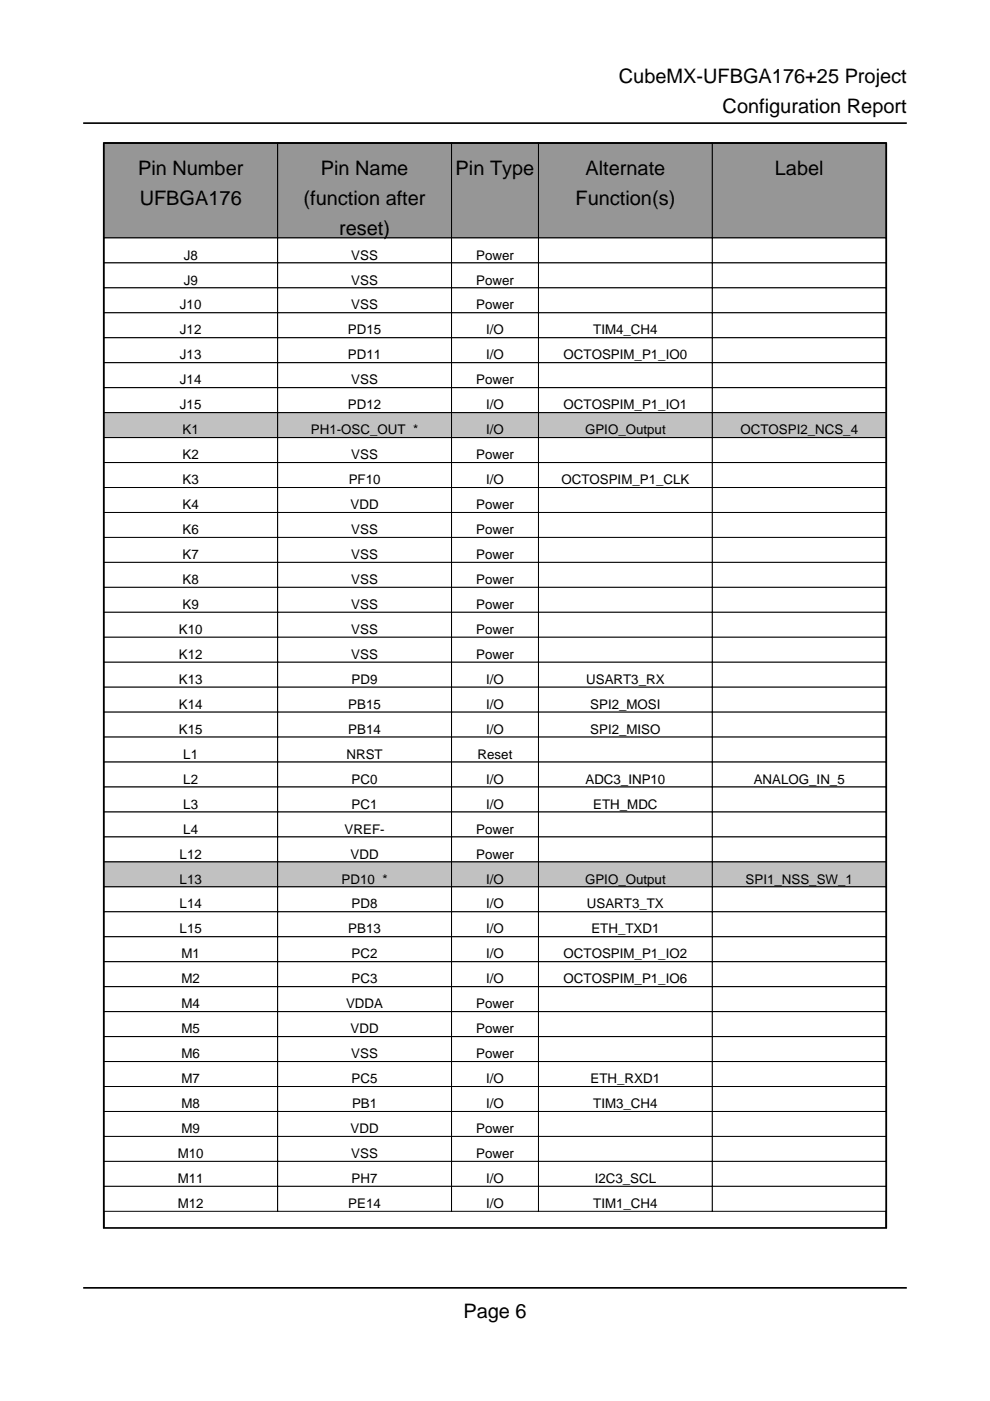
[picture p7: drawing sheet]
<svg xmlns="http://www.w3.org/2000/svg" width="210mm" height="297mm" viewBox="0 0 210 297" stroke-linecap="round" stroke-linejoin="round" font-family="sans-serif">
<defs><g id="words">
<g font-size="4.2">
<text x="131.2" y="17.6">CubeMX-UFBGA176+25 Project</text>
<text x="153.2" y="24">Configuration Report</text>
<text x="29.3" y="37">Pin Number</text>
<text x="68" y="37">Pin Name</text>
<text x="96.6" y="37">Pin Type</text>
<text x="124.1" y="37">Alternate</text>
<text x="164.3" y="37">Label</text>
<text x="29.6" y="43.4">UFBGA176</text>
<text x="64.4" y="43.4">(function after</text>
<text x="122" y="43.4">Function(s)</text>
<text x="71.9" y="49.7">reset)</text>
<text x="98.2" y="279.4">Page 6</text>
</g>
<g font-size="2.8">
<text x="38.9" y="55">J8</text>
<text x="74.5" y="55">VSS</text>
<text x="101" y="55">Power</text>
<text x="38.2" y="65.6">J10</text>
<text x="38.9" y="60.3">J9</text>
<text x="74.5" y="60.3">VSS</text>
<text x="74.5" y="65.6">VSS</text>
<text x="101" y="60.3">Power</text>
<text x="101" y="65.6">Power</text>
<text x="38.2" y="70.9">J12</text>
<text x="73.8" y="70.9">PD15</text>
<text x="103.1" y="70.9">I/O</text>
<text x="125.8" y="70.9">TIM4_CH4</text>
<text x="38.2" y="76.2">J13</text>
<text x="73.8" y="76.2">PD11</text>
<text x="103.1" y="76.2">I/O</text>
<text x="119.5" y="76.2">OCTOSPIM_P1_IO0</text>
<text x="38.2" y="81.5">J14</text>
<text x="74.5" y="81.5">VSS</text>
<text x="101" y="81.5">Power</text>
<text x="38.2" y="86.8">J15</text>
<text x="73.8" y="86.8">PD12</text>
<text x="103.1" y="86.8">I/O</text>
<text x="119.5" y="86.8">OCTOSPIM_P1_IO1</text>
<text x="38.7" y="92.1">K1</text>
<text x="65.9" y="92.1">PH1-OSC_OUT *</text>
<text x="103.1" y="92.1">I/O</text>
<text x="124.1" y="92.1">GPIO_Output</text>
<text x="157" y="92.1">OCTOSPI2_NCS_4</text>
<text x="38.7" y="97.4">K2</text>
<text x="74.5" y="97.4">VSS</text>
<text x="101" y="97.4">Power</text>
<text x="38.7" y="102.7">K3</text>
<text x="38.7" y="107.9">K4</text>
<text x="73.9" y="102.7">PF10</text>
<text x="74.3" y="107.9">VDD</text>
<text x="101" y="107.9">Power</text>
<text x="103.1" y="102.7">I/O</text>
<text x="119" y="102.7">OCTOSPIM_P1_CLK</text>
<text x="38.7" y="113.2">K6</text>
<text x="74.5" y="113.2">VSS</text>
<text x="101" y="113.2">Power</text>
<text x="38.7" y="118.5">K7</text>
<text x="74.5" y="118.5">VSS</text>
<text x="101" y="118.5">Power</text>
<text x="38.7" y="123.8">K8</text>
<text x="74.5" y="123.8">VSS</text>
<text x="101" y="123.8">Power</text>
<text x="38.7" y="129.1">K9</text>
<text x="74.5" y="129.1">VSS</text>
<text x="101" y="129.1">Power</text>
<text x="37.9" y="134.4">K10</text>
<text x="74.5" y="134.4">VSS</text>
<text x="101" y="134.4">Power</text>
<text x="37.9" y="139.7">K12</text>
<text x="74.5" y="139.7">VSS</text>
<text x="101" y="139.7">Power</text>
<text x="37.9" y="145">K13</text>
<text x="74.6" y="145">PD9</text>
<text x="103.1" y="145">I/O</text>
<text x="124.3" y="145">USART3_RX</text>
<text x="37.9" y="150.3">K14</text>
<text x="37.9" y="155.6">K15</text>
<text x="73.9" y="150.3">PB15</text>
<text x="73.9" y="155.6">PB14</text>
<text x="103.1" y="150.3">I/O</text>
<text x="103.1" y="155.6">I/O</text>
<text x="125.2" y="150.3">SPI2_MOSI</text>
<text x="125.2" y="155.6">SPI2_MISO</text>
<text x="38.9" y="160.9">L1</text>
<text x="73.5" y="160.9">NRST</text>
<text x="101.3" y="160.9">Reset</text>
<text x="38.9" y="166.2">L2</text>
<text x="74.6" y="166.2">PC0</text>
<text x="103.1" y="166.2">I/O</text>
<text x="124.1" y="166.2">ADC3_INP10</text>
<text x="159.8" y="166.2">ANALOG_IN_5</text>
<text x="38.9" y="171.4">L3</text>
<text x="74.6" y="171.4">PC1</text>
<text x="103.1" y="171.4">I/O</text>
<text x="125.8" y="171.4">ETH_MDC</text>
<text x="38.9" y="176.7">L4</text>
<text x="73.1" y="176.7">VREF-</text>
<text x="101" y="176.7">Power</text>
<text x="38.1" y="182">L12</text>
<text x="74.3" y="182">VDD</text>
<text x="101" y="182">Power</text>
<text x="38.1" y="187.3">L13</text>
<text x="72.4" y="187.3">PD10 *</text>
<text x="103.1" y="187.3">I/O</text>
<text x="124.1" y="187.3">GPIO_Output</text>
<text x="158.1" y="187.3">SPI1_NSS_SW_1</text>
<text x="38.1" y="192.6">L14</text>
<text x="38.1" y="197.9">L15</text>
<text x="73.9" y="197.9">PB13</text>
<text x="74.6" y="192.6">PD8</text>
<text x="103.1" y="192.6">I/O</text>
<text x="103.1" y="197.9">I/O</text>
<text x="124.4" y="192.6">USART3_TX</text>
<text x="125.4" y="197.9">ETH_TXD1</text>
<text x="38.5" y="203.2">M1</text>
<text x="74.6" y="203.2">PC2</text>
<text x="103.1" y="203.2">I/O</text>
<text x="119.5" y="203.2">OCTOSPIM_P1_IO2</text>
<text x="38.5" y="208.5">M2</text>
<text x="74.6" y="208.5">PC3</text>
<text x="103.1" y="208.5">I/O</text>
<text x="119.5" y="208.5">OCTOSPIM_P1_IO6</text>
<text x="38.5" y="213.8">M4</text>
<text x="73.4" y="213.8">VDDA</text>
<text x="101" y="213.8">Power</text>
<text x="38.5" y="219.1">M5</text>
<text x="74.3" y="219.1">VDD</text>
<text x="101" y="219.1">Power</text>
<text x="38.5" y="224.4">M6</text>
<text x="74.5" y="224.4">VSS</text>
<text x="101" y="224.4">Power</text>
<text x="38.5" y="229.7">M7</text>
<text x="74.6" y="229.7">PC5</text>
<text x="103.1" y="229.7">I/O</text>
<text x="125.2" y="229.7">ETH_RXD1</text>
<text x="38.5" y="234.9">M8</text>
<text x="74.6" y="234.9">PB1</text>
<text x="103.1" y="234.9">I/O</text>
<text x="125.8" y="234.9">TIM3_CH4</text>
<text x="37.7" y="245.5">M10</text>
<text x="38.5" y="240.2">M9</text>
<text x="74.3" y="240.2">VDD</text>
<text x="74.5" y="245.5">VSS</text>
<text x="101" y="240.2">Power</text>
<text x="101" y="245.5">Power</text>
<text x="37.7" y="250.8">M11</text>
<text x="74.6" y="250.8">PH7</text>
<text x="103.1" y="250.8">I/O</text>
<text x="126.1" y="250.8">I2C3_SCL</text>
<text x="37.7" y="256.1">M12</text>
<text x="73.9" y="256.1">PE14</text>
<text x="103.1" y="256.1">I/O</text>
<text x="125.8" y="256.1">TIM1_CH4</text>
</g>
</g></defs>
<path d="M22 260.3v-230h165.9v230" fill="none" stroke="#000" stroke-width=".35"/>
<path d="M22 30.3h36.9v20.1h-36.9z" fill="#90989e"/>
<path d="M22 30.3h36.9v20.1h-36.9z" fill="none" stroke="#000" stroke-width=".21"/>
<path d="M58.9 30.3h36.8v20.1h-36.8z" fill="#90989e"/>
<path d="M58.9 30.3h36.8v20.1h-36.8z" fill="none" stroke="#000" stroke-width=".21"/>
<path d="M95.7 30.3h18.5v20.1h-18.5z" fill="#90989e"/>
<path d="M95.7 30.3h18.5v20.1h-18.5z" fill="none" stroke="#000" stroke-width=".21"/>
<path d="M114.2 30.3h36.8v20.1h-36.8z" fill="#90989e"/>
<path d="M114.2 30.3h36.8v20.1h-36.8z" fill="none" stroke="#000" stroke-width=".21"/>
<path d="M151 30.3h36.9v20.1h-36.9z" fill="#90989e"/>
<path d="M151 30.3h36.9v20.1h-36.9z" fill="none" stroke="#000" stroke-width=".21"/>
<path d="M22 50.4h36.9v5.3h-36.9z" fill="#fff"/>
<path d="M22 50.4h36.9v5.3h-36.9z" fill="none" stroke="#000" stroke-width=".21"/>
<path d="M58.9 50.4h36.8v5.3h-36.8z" fill="#fff"/>
<path d="M58.9 50.4h36.8v5.3h-36.8z" fill="none" stroke="#000" stroke-width=".21"/>
<path d="M95.7 50.4h18.5v5.3h-18.5z" fill="#fff"/>
<path d="M95.7 50.4h18.5v5.3h-18.5z" fill="none" stroke="#000" stroke-width=".21"/>
<path d="M114.2 50.4h36.8v5.3h-36.8z" fill="#fff"/>
<path d="M114.2 50.4h36.8v5.3h-36.8z" fill="none" stroke="#000" stroke-width=".21"/>
<path d="M151 50.4h36.9v5.3h-36.9z" fill="#fff"/>
<path d="M151 50.4h36.9v5.3h-36.9z" fill="none" stroke="#000" stroke-width=".21"/>
<path d="M22 55.7h36.9v5.3h-36.9z" fill="#fff"/>
<path d="M22 55.7h36.9v5.3h-36.9z" fill="none" stroke="#000" stroke-width=".21"/>
<path d="M58.9 55.7h36.8v5.3h-36.8z" fill="#fff"/>
<path d="M58.9 55.7h36.8v5.3h-36.8z" fill="none" stroke="#000" stroke-width=".21"/>
<path d="M95.7 55.7h18.5v5.3h-18.5z" fill="#fff"/>
<path d="M95.7 55.7h18.5v5.3h-18.5z" fill="none" stroke="#000" stroke-width=".21"/>
<path d="M114.2 55.7h36.8v5.3h-36.8z" fill="#fff"/>
<path d="M114.2 55.7h36.8v5.3h-36.8z" fill="none" stroke="#000" stroke-width=".21"/>
<path d="M151 55.7h36.9v5.3h-36.9z" fill="#fff"/>
<path d="M151 55.7h36.9v5.3h-36.9z" fill="none" stroke="#000" stroke-width=".21"/>
<path d="M22 61h36.9v5.3h-36.9z" fill="#fff"/>
<path d="M22 61h36.9v5.3h-36.9z" fill="none" stroke="#000" stroke-width=".21"/>
<path d="M58.9 61h36.8v5.3h-36.8z" fill="#fff"/>
<path d="M58.9 61h36.8v5.3h-36.8z" fill="none" stroke="#000" stroke-width=".21"/>
<path d="M95.7 61h18.5v5.3h-18.5z" fill="#fff"/>
<path d="M95.7 61h18.5v5.3h-18.5z" fill="none" stroke="#000" stroke-width=".21"/>
<path d="M114.2 61h36.8v5.3h-36.8z" fill="#fff"/>
<path d="M114.2 61h36.8v5.3h-36.8z" fill="none" stroke="#000" stroke-width=".21"/>
<path d="M151 61h36.9v5.3h-36.9z" fill="#fff"/>
<path d="M151 61h36.9v5.3h-36.9z" fill="none" stroke="#000" stroke-width=".21"/>
<path d="M22 66.3h36.9v5.3h-36.9z" fill="#fff"/>
<path d="M22 66.3h36.9v5.3h-36.9z" fill="none" stroke="#000" stroke-width=".21"/>
<path d="M58.9 66.3h36.8v5.3h-36.8z" fill="#fff"/>
<path d="M58.9 66.3h36.8v5.3h-36.8z" fill="none" stroke="#000" stroke-width=".21"/>
<path d="M95.7 66.3h18.5v5.3h-18.5z" fill="#fff"/>
<path d="M95.7 66.3h18.5v5.3h-18.5z" fill="none" stroke="#000" stroke-width=".21"/>
<path d="M114.2 66.3h36.8v5.3h-36.8z" fill="#fff"/>
<path d="M114.2 66.3h36.8v5.3h-36.8z" fill="none" stroke="#000" stroke-width=".21"/>
<path d="M151 66.3h36.9v5.3h-36.9z" fill="#fff"/>
<path d="M151 66.3h36.9v5.3h-36.9z" fill="none" stroke="#000" stroke-width=".21"/>
<path d="M22 71.6h36.9v5.3h-36.9z" fill="#fff"/>
<path d="M22 71.6h36.9v5.3h-36.9z" fill="none" stroke="#000" stroke-width=".21"/>
<path d="M58.9 71.6h36.8v5.3h-36.8z" fill="#fff"/>
<path d="M58.9 71.6h36.8v5.3h-36.8z" fill="none" stroke="#000" stroke-width=".21"/>
<path d="M95.7 71.6h18.5v5.3h-18.5z" fill="#fff"/>
<path d="M95.7 71.6h18.5v5.3h-18.5z" fill="none" stroke="#000" stroke-width=".21"/>
<path d="M114.2 71.6h36.8v5.3h-36.8z" fill="#fff"/>
<path d="M114.2 71.6h36.8v5.3h-36.8z" fill="none" stroke="#000" stroke-width=".21"/>
<path d="M151 71.6h36.9v5.3h-36.9z" fill="#fff"/>
<path d="M151 71.6h36.9v5.3h-36.9z" fill="none" stroke="#000" stroke-width=".21"/>
<path d="M22 76.9h36.9v5.3h-36.9z" fill="#fff"/>
<path d="M22 76.9h36.9v5.3h-36.9z" fill="none" stroke="#000" stroke-width=".21"/>
<path d="M58.9 76.9h36.8v5.3h-36.8z" fill="#fff"/>
<path d="M58.9 76.9h36.8v5.3h-36.8z" fill="none" stroke="#000" stroke-width=".21"/>
<path d="M95.7 76.9h18.5v5.3h-18.5z" fill="#fff"/>
<path d="M95.7 76.9h18.5v5.3h-18.5z" fill="none" stroke="#000" stroke-width=".21"/>
<path d="M114.2 76.9h36.8v5.3h-36.8z" fill="#fff"/>
<path d="M114.2 76.9h36.8v5.3h-36.8z" fill="none" stroke="#000" stroke-width=".21"/>
<path d="M151 76.9h36.9v5.3h-36.9z" fill="#fff"/>
<path d="M151 76.9h36.9v5.3h-36.9z" fill="none" stroke="#000" stroke-width=".21"/>
<path d="M22 82.2h36.9v5.3h-36.9z" fill="#fff"/>
<path d="M22 82.2h36.9v5.3h-36.9z" fill="none" stroke="#000" stroke-width=".21"/>
<path d="M58.9 82.2h36.8v5.3h-36.8z" fill="#fff"/>
<path d="M58.9 82.2h36.8v5.3h-36.8z" fill="none" stroke="#000" stroke-width=".21"/>
<path d="M95.7 82.2h18.5v5.3h-18.5z" fill="#fff"/>
<path d="M95.7 82.2h18.5v5.3h-18.5z" fill="none" stroke="#000" stroke-width=".21"/>
<path d="M114.2 82.2h36.8v5.3h-36.8z" fill="#fff"/>
<path d="M114.2 82.2h36.8v5.3h-36.8z" fill="none" stroke="#000" stroke-width=".21"/>
<path d="M151 82.2h36.9v5.3h-36.9z" fill="#fff"/>
<path d="M151 82.2h36.9v5.3h-36.9z" fill="none" stroke="#000" stroke-width=".21"/>
<path d="M22 87.5h36.9v5.3h-36.9z" fill="#b9c4ca"/>
<path d="M22 87.5h36.9v5.3h-36.9z" fill="none" stroke="#000" stroke-width=".21"/>
<path d="M58.9 87.5h36.8v5.3h-36.8z" fill="#b9c4ca"/>
<path d="M58.9 87.5h36.8v5.3h-36.8z" fill="none" stroke="#000" stroke-width=".21"/>
<path d="M95.7 87.5h18.5v5.3h-18.5z" fill="#b9c4ca"/>
<path d="M95.7 87.5h18.5v5.3h-18.5z" fill="none" stroke="#000" stroke-width=".21"/>
<path d="M114.2 87.5h36.8v5.3h-36.8z" fill="#b9c4ca"/>
<path d="M114.2 87.5h36.8v5.3h-36.8z" fill="none" stroke="#000" stroke-width=".21"/>
<path d="M151 87.5h36.9v5.3h-36.9z" fill="#b9c4ca"/>
<path d="M151 87.5h36.9v5.3h-36.9z" fill="none" stroke="#000" stroke-width=".21"/>
<path d="M22 92.8h36.9v5.3h-36.9z" fill="#fff"/>
<path d="M22 92.8h36.9v5.3h-36.9z" fill="none" stroke="#000" stroke-width=".21"/>
<path d="M58.9 92.8h36.8v5.3h-36.8z" fill="#fff"/>
<path d="M58.9 92.8h36.8v5.3h-36.8z" fill="none" stroke="#000" stroke-width=".21"/>
<path d="M95.7 92.8h18.5v5.3h-18.5z" fill="#fff"/>
<path d="M95.7 92.8h18.5v5.3h-18.5z" fill="none" stroke="#000" stroke-width=".21"/>
<path d="M114.2 92.8h36.8v5.3h-36.8z" fill="#fff"/>
<path d="M114.2 92.8h36.8v5.3h-36.8z" fill="none" stroke="#000" stroke-width=".21"/>
<path d="M151 92.8h36.9v5.3h-36.9z" fill="#fff"/>
<path d="M151 92.8h36.9v5.3h-36.9z" fill="none" stroke="#000" stroke-width=".21"/>
<path d="M22 98.1h36.9v5.3h-36.9z" fill="#fff"/>
<path d="M22 98.1h36.9v5.3h-36.9z" fill="none" stroke="#000" stroke-width=".21"/>
<path d="M58.9 98.1h36.8v5.3h-36.8z" fill="#fff"/>
<path d="M58.9 98.1h36.8v5.3h-36.8z" fill="none" stroke="#000" stroke-width=".21"/>
<path d="M95.7 98.1h18.5v5.3h-18.5z" fill="#fff"/>
<path d="M95.7 98.1h18.5v5.3h-18.5z" fill="none" stroke="#000" stroke-width=".21"/>
<path d="M114.2 98.1h36.8v5.3h-36.8z" fill="#fff"/>
<path d="M114.2 98.1h36.8v5.3h-36.8z" fill="none" stroke="#000" stroke-width=".21"/>
<path d="M151 98.1h36.9v5.3h-36.9z" fill="#fff"/>
<path d="M151 98.1h36.9v5.3h-36.9z" fill="none" stroke="#000" stroke-width=".21"/>
<path d="M22 103.4h36.9v5.3h-36.9z" fill="#fff"/>
<path d="M22 103.4h36.9v5.3h-36.9z" fill="none" stroke="#000" stroke-width=".21"/>
<path d="M58.9 103.4h36.8v5.3h-36.8z" fill="#fff"/>
<path d="M58.9 103.4h36.8v5.3h-36.8z" fill="none" stroke="#000" stroke-width=".21"/>
<path d="M95.7 103.4h18.5v5.3h-18.5z" fill="#fff"/>
<path d="M95.7 103.4h18.5v5.3h-18.5z" fill="none" stroke="#000" stroke-width=".21"/>
<path d="M114.2 103.4h36.8v5.3h-36.8z" fill="#fff"/>
<path d="M114.2 103.4h36.8v5.3h-36.8z" fill="none" stroke="#000" stroke-width=".21"/>
<path d="M151 103.4h36.9v5.3h-36.9z" fill="#fff"/>
<path d="M151 103.4h36.9v5.3h-36.9z" fill="none" stroke="#000" stroke-width=".21"/>
<path d="M22 108.7h36.9v5.2h-36.9z" fill="#fff"/>
<path d="M22 108.7h36.9v5.2h-36.9z" fill="none" stroke="#000" stroke-width=".21"/>
<path d="M58.9 108.7h36.8v5.2h-36.8z" fill="#fff"/>
<path d="M58.9 108.7h36.8v5.2h-36.8z" fill="none" stroke="#000" stroke-width=".21"/>
<path d="M95.7 108.7h18.5v5.2h-18.5z" fill="#fff"/>
<path d="M95.7 108.7h18.5v5.2h-18.5z" fill="none" stroke="#000" stroke-width=".21"/>
<path d="M114.2 108.7h36.8v5.2h-36.8z" fill="#fff"/>
<path d="M114.2 108.7h36.8v5.2h-36.8z" fill="none" stroke="#000" stroke-width=".21"/>
<path d="M151 108.7h36.9v5.2h-36.9z" fill="#fff"/>
<path d="M151 108.7h36.9v5.2h-36.9z" fill="none" stroke="#000" stroke-width=".21"/>
<path d="M22 113.9h36.9v5.3h-36.9z" fill="#fff"/>
<path d="M22 113.9h36.9v5.3h-36.9z" fill="none" stroke="#000" stroke-width=".21"/>
<path d="M58.9 113.9h36.8v5.3h-36.8z" fill="#fff"/>
<path d="M58.9 113.9h36.8v5.3h-36.8z" fill="none" stroke="#000" stroke-width=".21"/>
<path d="M95.7 113.9h18.5v5.3h-18.5z" fill="#fff"/>
<path d="M95.7 113.9h18.5v5.3h-18.5z" fill="none" stroke="#000" stroke-width=".21"/>
<path d="M114.2 113.9h36.8v5.3h-36.8z" fill="#fff"/>
<path d="M114.2 113.9h36.8v5.3h-36.8z" fill="none" stroke="#000" stroke-width=".21"/>
<path d="M151 113.9h36.9v5.3h-36.9z" fill="#fff"/>
<path d="M151 113.9h36.9v5.3h-36.9z" fill="none" stroke="#000" stroke-width=".21"/>
<path d="M22 119.2h36.9v5.3h-36.9z" fill="#fff"/>
<path d="M22 119.2h36.9v5.3h-36.9z" fill="none" stroke="#000" stroke-width=".21"/>
<path d="M58.9 119.2h36.8v5.3h-36.8z" fill="#fff"/>
<path d="M58.9 119.2h36.8v5.3h-36.8z" fill="none" stroke="#000" stroke-width=".21"/>
<path d="M95.7 119.2h18.5v5.3h-18.5z" fill="#fff"/>
<path d="M95.7 119.2h18.5v5.3h-18.5z" fill="none" stroke="#000" stroke-width=".21"/>
<path d="M114.2 119.2h36.8v5.3h-36.8z" fill="#fff"/>
<path d="M114.2 119.2h36.8v5.3h-36.8z" fill="none" stroke="#000" stroke-width=".21"/>
<path d="M151 119.2h36.9v5.3h-36.9z" fill="#fff"/>
<path d="M151 119.2h36.9v5.3h-36.9z" fill="none" stroke="#000" stroke-width=".21"/>
<path d="M22 124.5h36.9v5.3h-36.9z" fill="#fff"/>
<path d="M22 124.5h36.9v5.3h-36.9z" fill="none" stroke="#000" stroke-width=".21"/>
<path d="M58.9 124.5h36.8v5.3h-36.8z" fill="#fff"/>
<path d="M58.9 124.5h36.8v5.3h-36.8z" fill="none" stroke="#000" stroke-width=".21"/>
<path d="M95.7 124.5h18.5v5.3h-18.5z" fill="#fff"/>
<path d="M95.7 124.5h18.5v5.3h-18.5z" fill="none" stroke="#000" stroke-width=".21"/>
<path d="M114.2 124.5h36.8v5.3h-36.8z" fill="#fff"/>
<path d="M114.2 124.5h36.8v5.3h-36.8z" fill="none" stroke="#000" stroke-width=".21"/>
<path d="M151 124.5h36.9v5.3h-36.9z" fill="#fff"/>
<path d="M151 124.5h36.9v5.3h-36.9z" fill="none" stroke="#000" stroke-width=".21"/>
<path d="M22 129.8h36.9v5.3h-36.9z" fill="#fff"/>
<path d="M22 129.8h36.9v5.3h-36.9z" fill="none" stroke="#000" stroke-width=".21"/>
<path d="M58.9 129.8h36.8v5.3h-36.8z" fill="#fff"/>
<path d="M58.9 129.8h36.8v5.3h-36.8z" fill="none" stroke="#000" stroke-width=".21"/>
<path d="M95.7 129.8h18.5v5.3h-18.5z" fill="#fff"/>
<path d="M95.7 129.8h18.5v5.3h-18.5z" fill="none" stroke="#000" stroke-width=".21"/>
<path d="M114.2 129.8h36.8v5.3h-36.8z" fill="#fff"/>
<path d="M114.2 129.8h36.8v5.3h-36.8z" fill="none" stroke="#000" stroke-width=".21"/>
<path d="M151 129.8h36.9v5.3h-36.9z" fill="#fff"/>
<path d="M151 129.8h36.9v5.3h-36.9z" fill="none" stroke="#000" stroke-width=".21"/>
<path d="M22 135.1h36.9v5.3h-36.9z" fill="#fff"/>
<path d="M22 135.1h36.9v5.3h-36.9z" fill="none" stroke="#000" stroke-width=".21"/>
<path d="M58.9 135.1h36.8v5.3h-36.8z" fill="#fff"/>
<path d="M58.9 135.1h36.8v5.3h-36.8z" fill="none" stroke="#000" stroke-width=".21"/>
<path d="M95.7 135.1h18.5v5.3h-18.5z" fill="#fff"/>
<path d="M95.7 135.1h18.5v5.3h-18.5z" fill="none" stroke="#000" stroke-width=".21"/>
<path d="M114.2 135.1h36.8v5.3h-36.8z" fill="#fff"/>
<path d="M114.2 135.1h36.8v5.3h-36.8z" fill="none" stroke="#000" stroke-width=".21"/>
<path d="M151 135.1h36.9v5.3h-36.9z" fill="#fff"/>
<path d="M151 135.1h36.9v5.3h-36.9z" fill="none" stroke="#000" stroke-width=".21"/>
<path d="M22 140.4h36.9v5.3h-36.9z" fill="#fff"/>
<path d="M22 140.4h36.9v5.3h-36.9z" fill="none" stroke="#000" stroke-width=".21"/>
<path d="M58.9 140.4h36.8v5.3h-36.8z" fill="#fff"/>
<path d="M58.9 140.4h36.8v5.3h-36.8z" fill="none" stroke="#000" stroke-width=".21"/>
<path d="M95.7 140.4h18.5v5.3h-18.5z" fill="#fff"/>
<path d="M95.7 140.4h18.5v5.3h-18.5z" fill="none" stroke="#000" stroke-width=".21"/>
<path d="M114.2 140.4h36.8v5.3h-36.8z" fill="#fff"/>
<path d="M114.2 140.4h36.8v5.3h-36.8z" fill="none" stroke="#000" stroke-width=".21"/>
<path d="M151 140.4h36.9v5.3h-36.9z" fill="#fff"/>
<path d="M151 140.4h36.9v5.3h-36.9z" fill="none" stroke="#000" stroke-width=".21"/>
<path d="M22 145.7h36.9v5.3h-36.9z" fill="#fff"/>
<path d="M22 145.7h36.9v5.3h-36.9z" fill="none" stroke="#000" stroke-width=".21"/>
<path d="M58.9 145.7h36.8v5.3h-36.8z" fill="#fff"/>
<path d="M58.9 145.7h36.8v5.3h-36.8z" fill="none" stroke="#000" stroke-width=".21"/>
<path d="M95.7 145.7h18.5v5.3h-18.5z" fill="#fff"/>
<path d="M95.7 145.7h18.5v5.3h-18.5z" fill="none" stroke="#000" stroke-width=".21"/>
<path d="M114.2 145.7h36.8v5.3h-36.8z" fill="#fff"/>
<path d="M114.2 145.7h36.8v5.3h-36.8z" fill="none" stroke="#000" stroke-width=".21"/>
<path d="M151 145.7h36.9v5.3h-36.9z" fill="#fff"/>
<path d="M151 145.7h36.9v5.3h-36.9z" fill="none" stroke="#000" stroke-width=".21"/>
<path d="M22 151h36.9v5.3h-36.9z" fill="#fff"/>
<path d="M22 151h36.9v5.3h-36.9z" fill="none" stroke="#000" stroke-width=".21"/>
<path d="M58.9 151h36.8v5.3h-36.8z" fill="#fff"/>
<path d="M58.9 151h36.8v5.3h-36.8z" fill="none" stroke="#000" stroke-width=".21"/>
<path d="M95.7 151h18.5v5.3h-18.5z" fill="#fff"/>
<path d="M95.7 151h18.5v5.3h-18.5z" fill="none" stroke="#000" stroke-width=".21"/>
<path d="M114.2 151h36.8v5.3h-36.8z" fill="#fff"/>
<path d="M114.2 151h36.8v5.3h-36.8z" fill="none" stroke="#000" stroke-width=".21"/>
<path d="M151 151h36.9v5.3h-36.9z" fill="#fff"/>
<path d="M151 151h36.9v5.3h-36.9z" fill="none" stroke="#000" stroke-width=".21"/>
<path d="M22 156.3h36.9v5.3h-36.9z" fill="#fff"/>
<path d="M22 156.3h36.9v5.3h-36.9z" fill="none" stroke="#000" stroke-width=".21"/>
<path d="M58.9 156.3h36.8v5.3h-36.8z" fill="#fff"/>
<path d="M58.9 156.3h36.8v5.3h-36.8z" fill="none" stroke="#000" stroke-width=".21"/>
<path d="M95.7 156.3h18.5v5.3h-18.5z" fill="#fff"/>
<path d="M95.7 156.3h18.5v5.3h-18.5z" fill="none" stroke="#000" stroke-width=".21"/>
<path d="M114.2 156.3h36.8v5.3h-36.8z" fill="#fff"/>
<path d="M114.2 156.3h36.8v5.3h-36.8z" fill="none" stroke="#000" stroke-width=".21"/>
<path d="M151 156.3h36.9v5.3h-36.9z" fill="#fff"/>
<path d="M151 156.3h36.9v5.3h-36.9z" fill="none" stroke="#000" stroke-width=".21"/>
<path d="M22 161.6h36.9v5.3h-36.9z" fill="#fff"/>
<path d="M22 161.6h36.9v5.3h-36.9z" fill="none" stroke="#000" stroke-width=".21"/>
<path d="M58.9 161.6h36.8v5.3h-36.8z" fill="#fff"/>
<path d="M58.9 161.6h36.8v5.3h-36.8z" fill="none" stroke="#000" stroke-width=".21"/>
<path d="M95.7 161.6h18.5v5.3h-18.5z" fill="#fff"/>
<path d="M95.7 161.6h18.5v5.3h-18.5z" fill="none" stroke="#000" stroke-width=".21"/>
<path d="M114.2 161.6h36.8v5.3h-36.8z" fill="#fff"/>
<path d="M114.2 161.6h36.8v5.3h-36.8z" fill="none" stroke="#000" stroke-width=".21"/>
<path d="M151 161.6h36.9v5.3h-36.9z" fill="#fff"/>
<path d="M151 161.6h36.9v5.3h-36.9z" fill="none" stroke="#000" stroke-width=".21"/>
<path d="M22 166.9h36.9v5.3h-36.9z" fill="#fff"/>
<path d="M22 166.9h36.9v5.3h-36.9z" fill="none" stroke="#000" stroke-width=".21"/>
<path d="M58.9 166.9h36.8v5.3h-36.8z" fill="#fff"/>
<path d="M58.9 166.9h36.8v5.3h-36.8z" fill="none" stroke="#000" stroke-width=".21"/>
<path d="M95.7 166.9h18.5v5.3h-18.5z" fill="#fff"/>
<path d="M95.7 166.9h18.5v5.3h-18.5z" fill="none" stroke="#000" stroke-width=".21"/>
<path d="M114.2 166.9h36.8v5.3h-36.8z" fill="#fff"/>
<path d="M114.2 166.9h36.8v5.3h-36.8z" fill="none" stroke="#000" stroke-width=".21"/>
<path d="M151 166.9h36.9v5.3h-36.9z" fill="#fff"/>
<path d="M151 166.9h36.9v5.3h-36.9z" fill="none" stroke="#000" stroke-width=".21"/>
<path d="M22 172.2h36.9v5.2h-36.9z" fill="#fff"/>
<path d="M22 172.2h36.9v5.2h-36.9z" fill="none" stroke="#000" stroke-width=".21"/>
<path d="M58.9 172.2h36.8v5.2h-36.8z" fill="#fff"/>
<path d="M58.9 172.2h36.8v5.2h-36.8z" fill="none" stroke="#000" stroke-width=".21"/>
<path d="M95.7 172.2h18.5v5.2h-18.5z" fill="#fff"/>
<path d="M95.7 172.2h18.5v5.2h-18.5z" fill="none" stroke="#000" stroke-width=".21"/>
<path d="M114.2 172.2h36.8v5.2h-36.8z" fill="#fff"/>
<path d="M114.2 172.2h36.8v5.2h-36.8z" fill="none" stroke="#000" stroke-width=".21"/>
<path d="M151 172.2h36.9v5.2h-36.9z" fill="#fff"/>
<path d="M151 172.2h36.9v5.2h-36.9z" fill="none" stroke="#000" stroke-width=".21"/>
<path d="M22 177.4h36.9v5.3h-36.9z" fill="#fff"/>
<path d="M22 177.4h36.9v5.3h-36.9z" fill="none" stroke="#000" stroke-width=".21"/>
<path d="M58.9 177.4h36.8v5.3h-36.8z" fill="#fff"/>
<path d="M58.9 177.4h36.8v5.3h-36.8z" fill="none" stroke="#000" stroke-width=".21"/>
<path d="M95.7 177.4h18.5v5.3h-18.5z" fill="#fff"/>
<path d="M95.7 177.4h18.5v5.3h-18.5z" fill="none" stroke="#000" stroke-width=".21"/>
<path d="M114.2 177.4h36.8v5.3h-36.8z" fill="#fff"/>
<path d="M114.2 177.4h36.8v5.3h-36.8z" fill="none" stroke="#000" stroke-width=".21"/>
<path d="M151 177.4h36.9v5.3h-36.9z" fill="#fff"/>
<path d="M151 177.4h36.9v5.3h-36.9z" fill="none" stroke="#000" stroke-width=".21"/>
<path d="M22 182.7h36.9v5.3h-36.9z" fill="#b9c4ca"/>
<path d="M22 182.7h36.9v5.3h-36.9z" fill="none" stroke="#000" stroke-width=".21"/>
<path d="M58.9 182.7h36.8v5.3h-36.8z" fill="#b9c4ca"/>
<path d="M58.9 182.7h36.8v5.3h-36.8z" fill="none" stroke="#000" stroke-width=".21"/>
<path d="M95.7 182.7h18.5v5.3h-18.5z" fill="#b9c4ca"/>
<path d="M95.7 182.7h18.5v5.3h-18.5z" fill="none" stroke="#000" stroke-width=".21"/>
<path d="M114.2 182.7h36.8v5.3h-36.8z" fill="#b9c4ca"/>
<path d="M114.2 182.7h36.8v5.3h-36.8z" fill="none" stroke="#000" stroke-width=".21"/>
<path d="M151 182.7h36.9v5.3h-36.9z" fill="#b9c4ca"/>
<path d="M151 182.7h36.9v5.3h-36.9z" fill="none" stroke="#000" stroke-width=".21"/>
<path d="M22 188h36.9v5.3h-36.9z" fill="#fff"/>
<path d="M22 188h36.9v5.3h-36.9z" fill="none" stroke="#000" stroke-width=".21"/>
<path d="M58.9 188h36.8v5.3h-36.8z" fill="#fff"/>
<path d="M58.9 188h36.8v5.3h-36.8z" fill="none" stroke="#000" stroke-width=".21"/>
<path d="M95.7 188h18.5v5.3h-18.5z" fill="#fff"/>
<path d="M95.7 188h18.5v5.3h-18.5z" fill="none" stroke="#000" stroke-width=".21"/>
<path d="M114.2 188h36.8v5.3h-36.8z" fill="#fff"/>
<path d="M114.2 188h36.8v5.3h-36.8z" fill="none" stroke="#000" stroke-width=".21"/>
<path d="M151 188h36.9v5.3h-36.9z" fill="#fff"/>
<path d="M151 188h36.9v5.3h-36.9z" fill="none" stroke="#000" stroke-width=".21"/>
<path d="M22 193.3h36.9v5.3h-36.9z" fill="#fff"/>
<path d="M22 193.3h36.9v5.3h-36.9z" fill="none" stroke="#000" stroke-width=".21"/>
<path d="M58.9 193.3h36.8v5.3h-36.8z" fill="#fff"/>
<path d="M58.9 193.3h36.8v5.3h-36.8z" fill="none" stroke="#000" stroke-width=".21"/>
<path d="M95.7 193.3h18.5v5.3h-18.5z" fill="#fff"/>
<path d="M95.7 193.3h18.5v5.3h-18.5z" fill="none" stroke="#000" stroke-width=".21"/>
<path d="M114.2 193.3h36.8v5.3h-36.8z" fill="#fff"/>
<path d="M114.2 193.3h36.8v5.3h-36.8z" fill="none" stroke="#000" stroke-width=".21"/>
<path d="M151 193.3h36.9v5.3h-36.9z" fill="#fff"/>
<path d="M151 193.3h36.9v5.3h-36.9z" fill="none" stroke="#000" stroke-width=".21"/>
<path d="M22 198.6h36.9v5.3h-36.9z" fill="#fff"/>
<path d="M22 198.6h36.9v5.3h-36.9z" fill="none" stroke="#000" stroke-width=".21"/>
<path d="M58.9 198.6h36.8v5.3h-36.8z" fill="#fff"/>
<path d="M58.9 198.6h36.8v5.3h-36.8z" fill="none" stroke="#000" stroke-width=".21"/>
<path d="M95.7 198.6h18.5v5.3h-18.5z" fill="#fff"/>
<path d="M95.7 198.6h18.5v5.3h-18.5z" fill="none" stroke="#000" stroke-width=".21"/>
<path d="M114.2 198.6h36.8v5.3h-36.8z" fill="#fff"/>
<path d="M114.2 198.6h36.8v5.3h-36.8z" fill="none" stroke="#000" stroke-width=".21"/>
<path d="M151 198.6h36.9v5.3h-36.9z" fill="#fff"/>
<path d="M151 198.6h36.9v5.3h-36.9z" fill="none" stroke="#000" stroke-width=".21"/>
<path d="M22 203.9h36.9v5.3h-36.9z" fill="#fff"/>
<path d="M22 203.9h36.9v5.3h-36.9z" fill="none" stroke="#000" stroke-width=".21"/>
<path d="M58.9 203.9h36.8v5.3h-36.8z" fill="#fff"/>
<path d="M58.9 203.9h36.8v5.3h-36.8z" fill="none" stroke="#000" stroke-width=".21"/>
<path d="M95.7 203.9h18.5v5.3h-18.5z" fill="#fff"/>
<path d="M95.7 203.9h18.5v5.3h-18.5z" fill="none" stroke="#000" stroke-width=".21"/>
<path d="M114.2 203.9h36.8v5.3h-36.8z" fill="#fff"/>
<path d="M114.2 203.9h36.8v5.3h-36.8z" fill="none" stroke="#000" stroke-width=".21"/>
<path d="M151 203.9h36.9v5.3h-36.9z" fill="#fff"/>
<path d="M151 203.9h36.9v5.3h-36.9z" fill="none" stroke="#000" stroke-width=".21"/>
<path d="M22 209.2h36.9v5.3h-36.9z" fill="#fff"/>
<path d="M22 209.2h36.9v5.3h-36.9z" fill="none" stroke="#000" stroke-width=".21"/>
<path d="M58.9 209.2h36.8v5.3h-36.8z" fill="#fff"/>
<path d="M58.9 209.2h36.8v5.3h-36.8z" fill="none" stroke="#000" stroke-width=".21"/>
<path d="M95.7 209.2h18.5v5.3h-18.5z" fill="#fff"/>
<path d="M95.7 209.2h18.5v5.3h-18.5z" fill="none" stroke="#000" stroke-width=".21"/>
<path d="M114.2 209.2h36.8v5.3h-36.8z" fill="#fff"/>
<path d="M114.2 209.2h36.8v5.3h-36.8z" fill="none" stroke="#000" stroke-width=".21"/>
<path d="M151 209.2h36.9v5.3h-36.9z" fill="#fff"/>
<path d="M151 209.2h36.9v5.3h-36.9z" fill="none" stroke="#000" stroke-width=".21"/>
<path d="M22 214.5h36.9v5.3h-36.9z" fill="#fff"/>
<path d="M22 214.5h36.9v5.3h-36.9z" fill="none" stroke="#000" stroke-width=".21"/>
<path d="M58.9 214.5h36.8v5.3h-36.8z" fill="#fff"/>
<path d="M58.9 214.5h36.8v5.3h-36.8z" fill="none" stroke="#000" stroke-width=".21"/>
<path d="M95.7 214.5h18.5v5.3h-18.5z" fill="#fff"/>
<path d="M95.7 214.5h18.5v5.3h-18.5z" fill="none" stroke="#000" stroke-width=".21"/>
<path d="M114.2 214.5h36.8v5.3h-36.8z" fill="#fff"/>
<path d="M114.2 214.5h36.8v5.3h-36.8z" fill="none" stroke="#000" stroke-width=".21"/>
<path d="M151 214.5h36.9v5.3h-36.9z" fill="#fff"/>
<path d="M151 214.5h36.9v5.3h-36.9z" fill="none" stroke="#000" stroke-width=".21"/>
<path d="M22 219.8h36.9v5.3h-36.9z" fill="#fff"/>
<path d="M22 219.8h36.9v5.3h-36.9z" fill="none" stroke="#000" stroke-width=".21"/>
<path d="M58.9 219.8h36.8v5.3h-36.8z" fill="#fff"/>
<path d="M58.9 219.8h36.8v5.3h-36.8z" fill="none" stroke="#000" stroke-width=".21"/>
<path d="M95.7 219.8h18.5v5.3h-18.5z" fill="#fff"/>
<path d="M95.7 219.8h18.5v5.3h-18.5z" fill="none" stroke="#000" stroke-width=".21"/>
<path d="M114.2 219.8h36.8v5.3h-36.8z" fill="#fff"/>
<path d="M114.2 219.8h36.8v5.3h-36.8z" fill="none" stroke="#000" stroke-width=".21"/>
<path d="M151 219.8h36.9v5.3h-36.9z" fill="#fff"/>
<path d="M151 219.8h36.9v5.3h-36.9z" fill="none" stroke="#000" stroke-width=".21"/>
<path d="M22 225.1h36.9v5.3h-36.9z" fill="#fff"/>
<path d="M22 225.1h36.9v5.3h-36.9z" fill="none" stroke="#000" stroke-width=".21"/>
<path d="M58.9 225.1h36.8v5.3h-36.8z" fill="#fff"/>
<path d="M58.9 225.1h36.8v5.3h-36.8z" fill="none" stroke="#000" stroke-width=".21"/>
<path d="M95.7 225.1h18.5v5.3h-18.5z" fill="#fff"/>
<path d="M95.7 225.1h18.5v5.3h-18.5z" fill="none" stroke="#000" stroke-width=".21"/>
<path d="M114.2 225.1h36.8v5.3h-36.8z" fill="#fff"/>
<path d="M114.2 225.1h36.8v5.3h-36.8z" fill="none" stroke="#000" stroke-width=".21"/>
<path d="M151 225.1h36.9v5.3h-36.9z" fill="#fff"/>
<path d="M151 225.1h36.9v5.3h-36.9z" fill="none" stroke="#000" stroke-width=".21"/>
<path d="M22 230.4h36.9v5.3h-36.9z" fill="#fff"/>
<path d="M22 230.4h36.9v5.3h-36.9z" fill="none" stroke="#000" stroke-width=".21"/>
<path d="M58.9 230.4h36.8v5.3h-36.8z" fill="#fff"/>
<path d="M58.9 230.4h36.8v5.3h-36.8z" fill="none" stroke="#000" stroke-width=".21"/>
<path d="M95.7 230.4h18.5v5.3h-18.5z" fill="#fff"/>
<path d="M95.7 230.4h18.5v5.3h-18.5z" fill="none" stroke="#000" stroke-width=".21"/>
<path d="M114.2 230.4h36.8v5.3h-36.8z" fill="#fff"/>
<path d="M114.2 230.4h36.8v5.3h-36.8z" fill="none" stroke="#000" stroke-width=".21"/>
<path d="M151 230.4h36.9v5.3h-36.9z" fill="#fff"/>
<path d="M151 230.4h36.9v5.3h-36.9z" fill="none" stroke="#000" stroke-width=".21"/>
<path d="M22 235.7h36.9v5.2h-36.9z" fill="#fff"/>
<path d="M22 235.7h36.9v5.2h-36.9z" fill="none" stroke="#000" stroke-width=".21"/>
<path d="M58.9 235.7h36.8v5.2h-36.8z" fill="#fff"/>
<path d="M58.9 235.7h36.8v5.2h-36.8z" fill="none" stroke="#000" stroke-width=".21"/>
<path d="M95.7 235.7h18.5v5.2h-18.5z" fill="#fff"/>
<path d="M95.7 235.7h18.5v5.2h-18.5z" fill="none" stroke="#000" stroke-width=".21"/>
<path d="M114.2 235.7h36.8v5.2h-36.8z" fill="#fff"/>
<path d="M114.2 235.7h36.8v5.2h-36.8z" fill="none" stroke="#000" stroke-width=".21"/>
<path d="M151 235.7h36.9v5.2h-36.9z" fill="#fff"/>
<path d="M151 235.7h36.9v5.2h-36.9z" fill="none" stroke="#000" stroke-width=".21"/>
<path d="M22 240.9h36.9v5.3h-36.9z" fill="#fff"/>
<path d="M22 240.9h36.9v5.3h-36.9z" fill="none" stroke="#000" stroke-width=".21"/>
<path d="M58.9 240.9h36.8v5.3h-36.8z" fill="#fff"/>
<path d="M58.9 240.9h36.8v5.3h-36.8z" fill="none" stroke="#000" stroke-width=".21"/>
<path d="M95.7 240.9h18.5v5.3h-18.5z" fill="#fff"/>
<path d="M95.7 240.9h18.5v5.3h-18.5z" fill="none" stroke="#000" stroke-width=".21"/>
<path d="M114.2 240.9h36.8v5.3h-36.8z" fill="#fff"/>
<path d="M114.2 240.9h36.8v5.3h-36.8z" fill="none" stroke="#000" stroke-width=".21"/>
<path d="M151 240.9h36.9v5.3h-36.9z" fill="#fff"/>
<path d="M151 240.9h36.9v5.3h-36.9z" fill="none" stroke="#000" stroke-width=".21"/>
<path d="M22 246.2h36.9v5.3h-36.9z" fill="#fff"/>
<path d="M22 246.2h36.9v5.3h-36.9z" fill="none" stroke="#000" stroke-width=".21"/>
<path d="M58.9 246.2h36.8v5.3h-36.8z" fill="#fff"/>
<path d="M58.9 246.2h36.8v5.3h-36.8z" fill="none" stroke="#000" stroke-width=".21"/>
<path d="M95.7 246.2h18.5v5.3h-18.5z" fill="#fff"/>
<path d="M95.7 246.2h18.5v5.3h-18.5z" fill="none" stroke="#000" stroke-width=".21"/>
<path d="M114.2 246.2h36.8v5.3h-36.8z" fill="#fff"/>
<path d="M114.2 246.2h36.8v5.3h-36.8z" fill="none" stroke="#000" stroke-width=".21"/>
<path d="M151 246.2h36.9v5.3h-36.9z" fill="#fff"/>
<path d="M151 246.2h36.9v5.3h-36.9z" fill="none" stroke="#000" stroke-width=".21"/>
<path d="M22 251.5h36.9v5.3h-36.9z" fill="#fff"/>
<path d="M22 251.5h36.9v5.3h-36.9z" fill="none" stroke="#000" stroke-width=".21"/>
<path d="M58.9 251.5h36.8v5.3h-36.8z" fill="#fff"/>
<path d="M58.9 251.5h36.8v5.3h-36.8z" fill="none" stroke="#000" stroke-width=".21"/>
<path d="M95.7 251.5h18.5v5.3h-18.5z" fill="#fff"/>
<path d="M95.7 251.5h18.5v5.3h-18.5z" fill="none" stroke="#000" stroke-width=".21"/>
<path d="M114.2 251.5h36.8v5.3h-36.8z" fill="#fff"/>
<path d="M114.2 251.5h36.8v5.3h-36.8z" fill="none" stroke="#000" stroke-width=".21"/>
<path d="M151 251.5h36.9v5.3h-36.9z" fill="#fff"/>
<path d="M151 251.5h36.9v5.3h-36.9z" fill="none" stroke="#000" stroke-width=".21"/>
<path d="M17.6 26.1h174.7M22 30.3h165.9v230h-165.9zM17.6 273h174.7" fill="none" stroke="#000" stroke-width=".35"/>
<use href="#words"/>
</svg>
